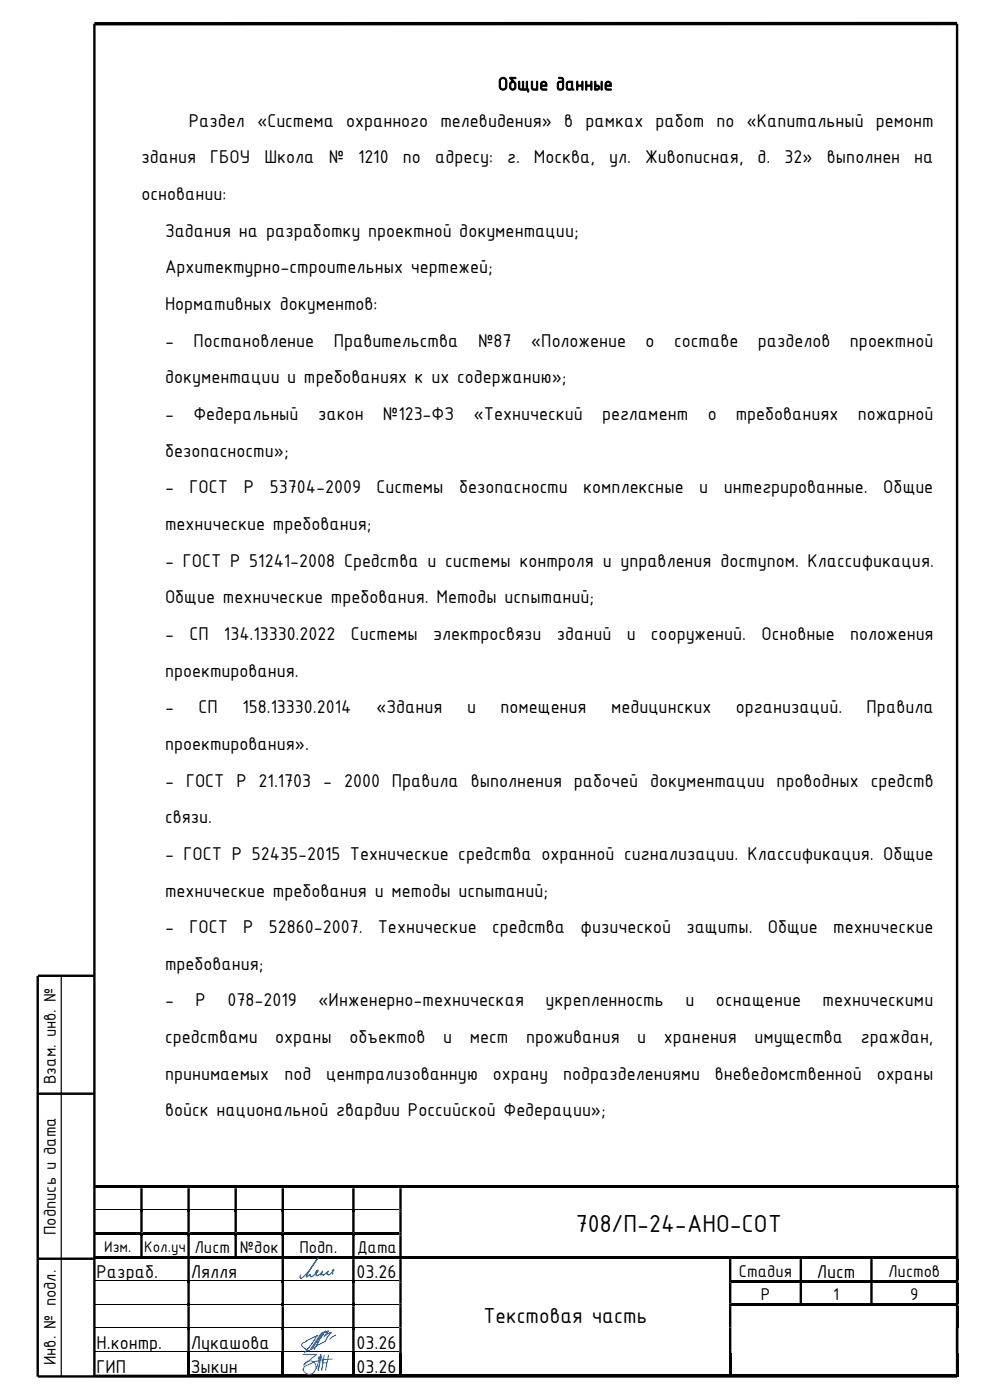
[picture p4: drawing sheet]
<svg xmlns="http://www.w3.org/2000/svg" width="210mm" height="297mm" viewBox="0 0 210 297" stroke-linecap="round" stroke-linejoin="round" font-family="sans-serif">
<defs><g id="words">
<text font-size="5.6" x="122.1" y="261.3">708/П-24-АНО-СОТ</text>
<text font-size="5" x="102.6" y="280.7">Текстовая часть</text>
<g font-size="4.2">
<text x="105.6" y="19.1">Общие данные</text>
<text x="40" y="26.9">Раздел «Система охранного телевидения» в рамках работ по «Капитальный ремонт</text>
<text x="30" y="34.7">здания</text>
<text x="44.6" y="34.7">ГБОУ</text>
<text x="56.1" y="34.7">Школа</text>
<text x="69.7" y="34.7">№ 1210</text>
<text x="85.5" y="34.7">по</text>
<text x="92.3" y="34.7">адресу:</text>
<text x="107.6" y="34.7">г.</text>
<text x="113.3" y="34.7">Москва,</text>
<text x="129.3" y="34.7">ул. Живописная,</text>
<text x="160.7" y="34.7">д.</text>
<text x="166.4" y="34.7">32»</text>
<text x="175.4" y="34.7">выполнен</text>
<text x="194" y="34.7">на</text>
<text x="30" y="42.5">основании:</text>
<text x="35" y="50.2">Задания на разработку проектной документации;</text>
<text x="35" y="58">Архитектурно-строительных чертежей;</text>
<text x="35" y="65.8">Нормативных документов:</text>
<text x="35" y="73.5">-</text>
<text x="41.1" y="73.5">Постановление</text>
<text x="70.8" y="73.5">Правительства</text>
<text x="101.4" y="73.5">№87</text>
<text x="112.6" y="73.5">«Положение</text>
<text x="137" y="73.5">о</text>
<text x="143" y="73.5">составе</text>
<text x="160.8" y="73.5">разделов</text>
<text x="180.3" y="73.5">проектной</text>
<text x="35" y="81.3">документации и требованиях к их содержанию»;</text>
<text x="35" y="89.1">-</text>
<text x="41" y="89.1">Федеральный</text>
<text x="67.5" y="89.1">закон</text>
<text x="81.2" y="89.1">№123-ФЗ</text>
<text x="100.4" y="89.1">«Технический</text>
<text x="127.7" y="89.1">регламент</text>
<text x="150.1" y="89.1">о</text>
<text x="156.1" y="89.1">требованиях</text>
<text x="182" y="89.1">пожарной</text>
<text x="35" y="96.9">безопасности»;</text>
<text x="35" y="104.6">-</text>
<text x="40.2" y="104.6">ГОСТ</text>
<text x="51.8" y="104.6">Р</text>
<text x="57.2" y="104.6">53704-2009</text>
<text x="79.9" y="104.6">Системы</text>
<text x="97.4" y="104.6">безопасности</text>
<text x="123.7" y="104.6">комплексные</text>
<text x="148.3" y="104.6">и</text>
<text x="153.6" y="104.6">интегрированные.</text>
<text x="187.4" y="104.6">Общие</text>
<text x="35" y="112.4">технические требования;</text>
<text x="35" y="120.2">- ГОСТ Р 51241-2008 Средства и системы контроля и управления доступом. Классификация.</text>
<text x="35" y="128">Общие технические требования. Методы испытаний;</text>
<text x="35" y="135.8">-</text>
<text x="40.2" y="135.8">СП</text>
<text x="47.5" y="135.8">134.13330.2022</text>
<text x="74.4" y="135.8">Системы</text>
<text x="91.9" y="135.8">электросвязи</text>
<text x="118.1" y="135.8">зданий</text>
<text x="133" y="135.8">и</text>
<text x="138.1" y="135.8">сооружений.</text>
<text x="161.5" y="135.8">Основные</text>
<text x="180.3" y="135.8">положения</text>
<text x="35" y="143.6">проектирования.</text>
<text x="35" y="151.3">-</text>
<text x="42.1" y="151.3">СП</text>
<text x="51.4" y="151.3">158.13330.2014</text>
<text x="79.8" y="151.3">«Здания</text>
<text x="99.1" y="151.3">и</text>
<text x="106.2" y="151.3">помещения</text>
<text x="129.6" y="151.3">медицинских</text>
<text x="156.1" y="151.3">организаций.</text>
<text x="183.8" y="151.3">Правила</text>
<text x="35" y="159.1">проектирования».</text>
<text x="35" y="166.9">- ГОСТ Р 21.1703 - 2000 Правила выполнения рабочей документации проводных средств</text>
<text x="35" y="174.6">связи.</text>
<text x="35" y="182.4">- ГОСТ Р 52435-2015 Технические средства охранной сигнализации. Классификация. Общие</text>
<text x="35" y="190.2">технические требования и методы испытаний;</text>
<text x="35" y="198">-</text>
<text x="40.2" y="198">ГОСТ</text>
<text x="51.6" y="198">Р</text>
<text x="57" y="198">52860-2007.</text>
<text x="80.1" y="198">Технические</text>
<text x="104.4" y="198">средства</text>
<text x="123.1" y="198">физической</text>
<text x="145.6" y="198">защиты.</text>
<text x="162.9" y="198">Общие</text>
<text x="176.8" y="198">технические</text>
<text x="35" y="205.7">требования;</text>
<text x="35" y="213.5">-</text>
<text x="41.5" y="213.5">Р</text>
<text x="48.2" y="213.5">078-2019</text>
<text x="67.5" y="213.5">«Инженерно-техническая</text>
<text x="115.7" y="213.5">укрепленность</text>
<text x="145.4" y="213.5">и</text>
<text x="151.9" y="213.5">оснащение</text>
<text x="174.5" y="213.5">техническими</text>
<text x="35" y="221.3">средствами</text>
<text x="58.4" y="221.3">охраны</text>
<text x="74.1" y="221.3">объектов</text>
<text x="94" y="221.3">и</text>
<text x="99.7" y="221.3">мест</text>
<text x="111.6" y="221.3">проживания</text>
<text x="135.2" y="221.3">и</text>
<text x="140.8" y="221.3">хранения</text>
<text x="160.1" y="221.3">имущества</text>
<text x="182.6" y="221.3">граждан,</text>
<text x="35" y="229.1">принимаемых</text>
<text x="60.3" y="229.1">под</text>
<text x="69.2" y="229.1">централизованную</text>
<text x="104.6" y="229.1">охрану</text>
<text x="119.5" y="229.1">подразделениями</text>
<text x="151.7" y="229.1">вневедомственной</text>
<text x="186" y="229.1">охраны</text>
<text x="35" y="236.9">войск национальной гвардии Российской Федерации»;</text>
<text x="20.5" y="271.2">Разраб.</text>
<text x="40.5" y="271.2">Лялля</text>
<text x="75.6" y="271.2">03.26</text>
<text x="173.3" y="271.1">Лист</text>
<text x="20.5" y="286.2">Н.контр.</text>
<text x="40.5" y="286.2">Лукашова</text>
<text x="75.6" y="286.2">03.26</text>
<text x="20.5" y="291.2">ГИП</text>
<text x="40.5" y="291.2">Зыкин</text>
<text x="75.6" y="291.2">03.26</text>
</g>
<g font-size="3.9">
<text x="11.8" y="230" transform="rotate(-90 11.8 230)">Взам. инв. №</text>
<text x="11.8" y="262" transform="rotate(-90 11.8 262)">Подпись и дата</text>
<text x="41.3" y="265.9">Лист</text>
<text x="50.9" y="265.9">№док</text>
<text x="63.5" y="265.9">Подп.</text>
<text x="75.7" y="265.9">Дата</text>
<text x="156.7" y="270.8">Стадия</text>
<text x="161.4" y="275.8">Р</text>
<text x="176.7" y="275.8">1</text>
<text x="188.4" y="270.8">Листов</text>
<text x="193.1" y="275.8">9</text>
<text x="11.8" y="289.7" transform="rotate(-90 11.8 289.7)">Инв. № подл.</text>
</g>
<g font-size="3.5">
<text x="22.1" y="265.5">Изм.</text>
<text x="30.6" y="265.5">Кол.уч</text>
</g>
</g></defs>
<path d="M203 5h-183" fill="none" stroke="#000" stroke-width=".72" stroke-linecap="butt"/>
<g fill="#000">
<path d="M20 251.5h9.8v.6h-9.8zM29.8 256.5h.5v.6h-.5zM30.3 251.5h9.5v.6h-9.5zM39.8 256.5h.5v.6h-.5zM40.3 251.5h9.4v.6h-9.4zM49.7 256.5h.5v.6h-.5zM50.2 251.5h9.5v.6h-9.5zM59.7 256.5h.5v.6h-.5zM60.2 251.5h14.5v.6h-14.5zM74.7 256.5h.5v.6h-.5zM75.2 251.5h9.5v.6h-9.5zM85.2 251.5h117.6v.6h-117.6z"/>
<path d="M20 261.5h9.8v.5h-9.8zM29.8 261.5h.5v.6h-.5zM30.3 261.5h9.5v.5h-9.5zM30.3 266.6h9.5v.5h-9.5zM39.8 261.5h.5v.6h-.5zM39.8 266.6h.5v.5h-.5zM39.8 271.6h.5v.5h-.5zM39.8 276.6h.5v.5h-.5zM40.3 261.5h9.4v.5h-9.4zM49.7 261.5h.5v.6h-.5zM50.2 261.5h9.5v.5h-9.5zM50.2 266.6h9.5v.5h-9.5z"/>
<path d="M59.7 261.5h.5v.6h-.5zM59.7 266.6h.5v.5h-.5zM59.7 271.6h.5v.5h-.5zM59.7 276.6h.5v.5h-.5zM60.2 261.5h14.5v.5h-14.5zM60.2 266.6h14.5v.5h-14.5zM74.7 261.5h.5v.6h-.5zM74.7 266.6h.5v.5h-.5zM74.7 271.6h.5v.5h-.5zM74.7 276.6h.5v.5h-.5zM75.2 261.5h9.5v.5h-9.5zM75.2 266.6h9.5v.5h-9.5z"/>
<path d="M84.7 266.6h.5v.5h-.5zM85.2 266.6h69.4v.5h-69.4zM155.2 266.6h14.4v.5h-14.4zM155.2 271.6h14.4v.5h-14.4zM169.6 271.6h.5v.5h-.5zM170.1 266.6h14.5v.5h-14.5zM170.1 271.6h14.5v.5h-14.5zM184.6 271.6h.5v.5h-.5zM185.1 266.6h17.7v.5h-17.7zM185.1 271.6h17.7v.5h-17.7zM185.1 276.6h17.7v.5h-17.7zM202.8 267.1h.5v4.5h-.5z"/>
<path d="M202.8 272.1h.5v4.5h-.5zM202.8 277.1h.5v4.5h-.5zM39.8 281.6h.5v.6h-.5zM39.8 286.6h.5v.5h-.5zM40.3 291.6h19.4v.5h-19.4zM59.7 281.6h.5v.6h-.5zM59.7 286.6h.5v.5h-.5zM60.2 291.6h14.5v.5h-14.5zM74.7 281.6h.5v.6h-.5zM74.7 286.6h.5v.5h-.5zM75.2 291.6h9.5v.5h-9.5zM85.2 291.6h69.4v.5h-69.4z"/>
<path d="M155.2 291.6h47.6v.5h-47.6zM202.8 291.6h.5v.5h-.5z"/>
</g>
<g fill="#000">
<path d="M29.8 251.5h.5v.6h-.5z" fill-rule="evenodd"/>
<path d="M29.8 252.1h.5v4.4h-.5zM39.8 252.1h.5v4.4h-.5zM49.7 252.1h.5v4.4h-.5zM59.7 252.1h.5v4.4h-.5zM74.7 252.1h.5v4.4h-.5zM84.7 252.1h.5v4.4h-.5zM202.8 252.1h.5v4.4h-.5z" fill-rule="evenodd"/>
<path d="M39.8 251.5h.5v.6h-.5z" fill-rule="evenodd"/>
<path d="M49.7 251.5h.5v.6h-.5z" fill-rule="evenodd"/>
<path d="M59.7 251.5h.5v.6h-.5z" fill-rule="evenodd"/>
<path d="M74.7 251.5h.5v.6h-.5z" fill-rule="evenodd"/>
<path d="M84.7 251.5h.5v.6h-.5z" fill-rule="evenodd"/>
<path d="M84.7 256.5h.5v.6h-.5zM202.8 256.5h.5v.6h-.5zM29.8 257.1h.5v4.4h-.5zM39.8 257.1h.5v4.4h-.5zM49.7 257.1h.5v4.4h-.5zM59.7 257.1h.5v4.4h-.5zM74.7 257.1h.5v4.4h-.5z" fill-rule="evenodd"/>
<path d="M84.7 257.1h.5v4.4h-.5zM202.8 257.1h.5v4.4h-.5z" fill-rule="evenodd"/>
<path d="M202.8 251.5h.5v.6h-.5z" fill-rule="evenodd"/>
<path d="M20 266.6h10.3v.5h-10.3z" fill-rule="evenodd"/>
<path d="M40.3 266.6h9.9v.5h-9.9z" fill-rule="evenodd"/>
<path d="M84.7 261.5h.5v.6h-.5zM202.8 261.5h.5v.6h-.5zM29.8 262.1h.5v4.5h-.5zM39.8 262.1h.5v4.5h-.5zM49.7 262.1h.5v4.5h-.5zM59.7 262.1h.5v4.5h-.5zM74.7 262.1h.5v4.5h-.5z" fill-rule="evenodd"/>
<path d="M84.7 262.1h.5v4.5h-.5zM202.8 262.1h.5v4.5h-.5z" fill-rule="evenodd"/>
<path d="M84.7 271.6h.5v.5h-.5zM154.6 271.6h.6v.5h-.6z" fill-rule="evenodd"/>
<path d="M84.7 276.6h.5v.5h-.5zM154.6 276.6h.6v.5h-.6z" fill-rule="evenodd"/>
<path d="M154.6 266.6h.6v.5h-.6z" fill-rule="evenodd"/>
<path d="M155.2 276.6h29.9v.5h-29.9z" fill-rule="evenodd"/>
<path d="M169.6 266.6h.5v.5h-.5z" fill-rule="evenodd"/>
<path d="M184.6 266.6h.5v.5h-.5z" fill-rule="evenodd"/>
<path d="M202.8 266.6h.5v.5h-.5zM39.8 267.1h.5v4.5h-.5zM59.7 267.1h.5v4.5h-.5zM74.7 267.1h.5v4.5h-.5zM84.7 267.1h.5v4.5h-.5zM154.6 267.1h.6v4.5h-.6zM169.6 267.1h.5v4.5h-.5zM184.6 267.1h.5v4.5h-.5z" fill-rule="evenodd"/>
<path d="M202.8 271.6h.5v.5h-.5zM39.8 272.1h.5v4.5h-.5zM59.7 272.1h.5v4.5h-.5zM74.7 272.1h.5v4.5h-.5zM84.7 272.1h.5v4.5h-.5zM154.6 272.1h.6v4.5h-.6zM169.6 272.1h.5v4.5h-.5zM184.6 272.1h.5v4.5h-.5z" fill-rule="evenodd"/>
<path d="M202.8 276.6h.5v.5h-.5zM39.8 277.1h.5v4.5h-.5zM59.7 277.1h.5v4.5h-.5zM74.7 277.1h.5v4.5h-.5zM84.7 277.1h.5v4.5h-.5zM154.6 277.1h.6v4.5h-.6z" fill-rule="evenodd"/>
<path d="M39.8 287.1h.5v5h-.5z" fill-rule="evenodd"/>
<path d="M59.7 287.1h.5v5h-.5z" fill-rule="evenodd"/>
<path d="M74.7 287.1h.5v5h-.5z" fill-rule="evenodd"/>
<path d="M84.7 281.6h.5v.6h-.5zM154.6 281.6h.6v.6h-.6zM202.8 281.6h.5v.6h-.5zM39.8 282.2h.5v4.4h-.5zM59.7 282.2h.5v4.4h-.5zM74.7 282.2h.5v4.4h-.5z" fill-rule="evenodd"/>
<path d="M84.7 282.2h.5v4.4h-.5zM154.6 282.2h.6v4.4h-.6zM202.8 282.2h.5v4.4h-.5z" fill-rule="evenodd"/>
<path d="M84.7 286.6h.5v.5h-.5zM154.6 286.6h.6v.5h-.6zM202.8 286.6h.5v.5h-.5zM20 291.6h19.8v.5h-19.8z" fill-rule="evenodd"/>
<path d="M84.7 287.1h.5v5h-.5z" fill-rule="evenodd"/>
<path d="M154.6 287.1h.6v5h-.6z" fill-rule="evenodd"/>
<path d="M202.8 287.1h.5v5h-.5z" fill-rule="evenodd"/>
</g>
<g fill="none" stroke="#000" stroke-width=".21">
<path d="M20 256.6h9.8M30.3 256.6h9.5M40.3 256.6h9.4M50.2 256.6h9.5M60.2 256.6h14.5M75.2 256.6h9.5M20 271.7h19.8M20 276.6h19.8M40.3 271.7h19.4M40.3 276.6h19.4M60.2 271.7h14.5M60.2 276.6h14.5"/>
<path d="M75.2 271.7h9.5M75.2 276.6h9.5M20 281.7h19.8M20 286.7h19.8M40.3 281.7h19.4M40.3 286.7h19.4M60.2 281.7h14.5M60.2 286.7h14.5M75.2 281.7h9.5M75.2 286.7h9.5"/>
</g>
<path d="M8 207.1v85M8 232h12M8 267h12M20 292h183" fill="none" stroke="#000" stroke-width=".51"/>
<path d="M13 207.1v85" fill="none" stroke="#000" stroke-width=".25"/>
<path d="M64.3 290.5a1.4 1.4 0 0 0 1 1 1.4 1.4 0 0 0 1.4-.5M64.4 289.6a1.35 1.35 0 0 1 2.1-.7 1.35 1.35 0 0 1 .1 2.1M68 287.3l-.1 1.8-.5 1.6M68.1 287.3l.3 2.3-.2 1.1M68.5 289.1h.8" fill="none" stroke="#2776bb" stroke-width=".21"/>
<path d="M67.7 288h.2v.1h-.2z" fill-rule="evenodd" fill="#2776bb"/>
<path d="M67.7 288h.2v.1h-.2z" fill="none" stroke="#2776bb" stroke-width=".21"/>
<path d="M67.6 287.9h.2v.2h-.2z" fill-rule="evenodd" fill="#2776bb"/>
<path d="M67.6 287.9h.2v.2h-.2z" fill="none" stroke="#2776bb" stroke-width=".21"/>
<path d="M67.5 288h.2v.1h-.2z" fill-rule="evenodd" fill="#2776bb"/>
<path d="M67.5 288h.2v.1h-.2z" fill="none" stroke="#2776bb" stroke-width=".21"/>
<path d="M67.6 288.1h.2v.1h-.2z" fill-rule="evenodd" fill="#2776bb"/>
<path d="M64.3 287.3h2.9l-2.8 2.3M65 289.7l-.5 .3-.2 .6M67.6 288.1h.2v.1h-.2zM67.7 288.1l.1 1.3-.3 1.4M67.8 288l-.6 2.3M68.8 287.5l-.6 3.2M69.7 287.5l-.6 3.2M70.5 288.3l-1.9 .1-1.8 .5-1.7 .8" fill="none" stroke="#2776bb" stroke-width=".21"/>
<path d="M68.2 282.8l-2.5 3.7h-.5l-1-.8-.2-.3 .1-.3 1.5-.9 1.9-.9-.4 .2-1.3 2-1.2 1.4M68.2 283l1.5-.7-1 1.2 1.6-.8-1 1.2a2.74 2.74 0 0 1-1.9 1.5l-.9 .6M68.6 282.6l-2.5 3.7M69 282.3l-2.3 4M71.2 283.2l-1.2 .9" fill="none" stroke="#00f" stroke-width=".21"/>
<path d="M20 5v287h-12M203 5v287M8 207h12" fill="none" stroke="#000" stroke-width=".51"/>
<path d="M70.6 270.3v-.2a.41 .41 0 0 1-.1-.5 .41 .41 0 0 1 .3-.2l-.9 1a.17 .17 0 0 1-.3 .1 .17 .17 0 0 1 0-.3l-.3 .1v-.2l.4-.4-1.1 .8-.1-.2-.5 .2 .4-.8-.5 .5-.7 .5-.1-.3-.1 .1 .2-.5-.3 .1v-.1l.4-.5h.2l-.1 .3-.4 .4a1.23 1.23 0 0 1-1.2 .6l.1-.4-.9 .5v-.2l1.8-2.9 .7-.9-.3 .3a13.2 13.2 0 0 1-3.3 4l-.3-.2 .2-.5" fill="none" stroke="#003f7f" stroke-width=".21"/>
<use href="#words"/>
</svg>
